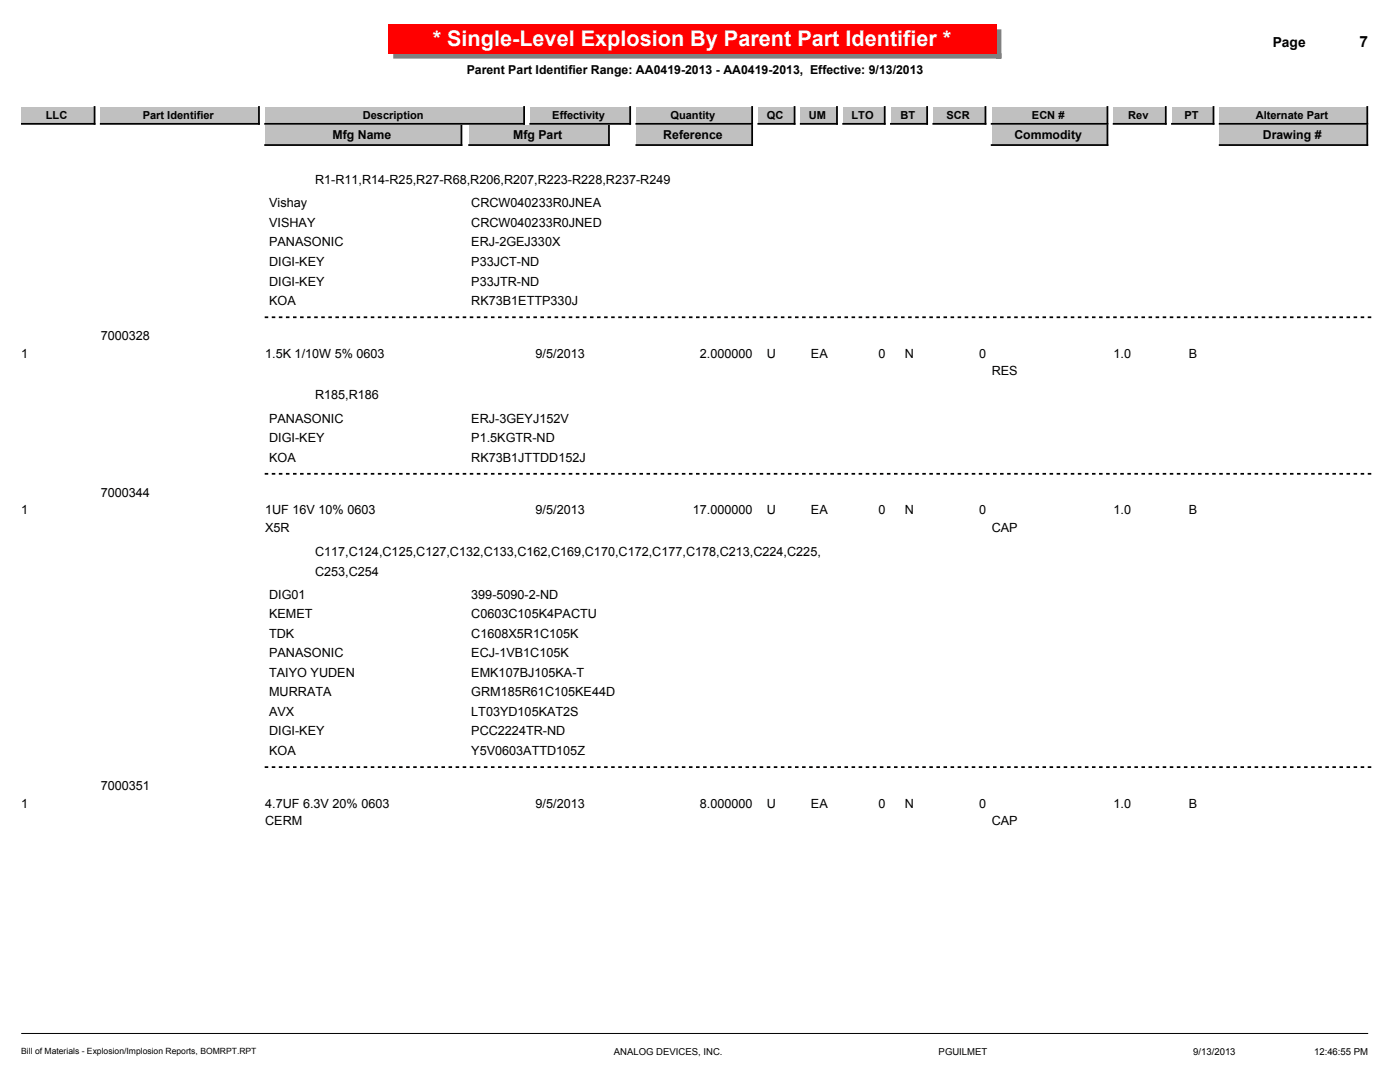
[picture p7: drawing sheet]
<svg xmlns="http://www.w3.org/2000/svg" width="279mm" height="216mm" viewBox="0 0 279 216" stroke-linecap="round" stroke-linejoin="round" font-family="sans-serif">
<defs><g id="words">
<text font-size="4.3" fill="#fff" x="86.4" y="9.3">* Single-Level Explosion By Parent Part Identifier *</text>
<text font-size="3.1" x="271.3" y="9.4">7</text>
<text font-size="2.8" x="254" y="9.4">Page</text>
<g font-size="2.5">
<text x="93.1" y="14.8">Parent Part Identifier Range: AA0419-2013 - AA0419-2013, Effective: 9/13/2013</text>
<text x="66.4" y="27.7">Mfg Name</text>
<text x="102.4" y="27.7">Mfg Part</text>
<text x="132.4" y="27.7">Reference</text>
<text x="202.4" y="27.7">Commodity</text>
<text x="252" y="27.7">Drawing #</text>
<text x="53.7" y="41.4">Vishay</text>
<text x="62.9" y="36.8">R1-R11,R14-R25,R27-R68,R206,R207,R223-R228,R237-R249</text>
<text x="94.1" y="41.4">CRCW040233R0JNEA</text>
<text x="53.7" y="45.3">VISHAY</text>
<text x="94.1" y="45.3">CRCW040233R0JNED</text>
<text x="53.7" y="49.2">PANASONIC</text>
<text x="53.7" y="53.1">DIGI-KEY</text>
<text x="94.1" y="49.2">ERJ-2GEJ330X</text>
<text x="94.1" y="53.1">P33JCT-ND</text>
<text x="53.7" y="57">DIGI-KEY</text>
<text x="94.1" y="57">P33JTR-ND</text>
<text x="53.7" y="60.9">KOA</text>
<text x="94.1" y="60.9">RK73B1ETTP330J</text>
<text x="4.2" y="71.4">1</text>
<text x="20.1" y="67.9">7000328</text>
<text x="52.9" y="71.4">1.5K 1/10W 5% 0603</text>
<text x="106.9" y="71.4">9/5/2013</text>
<text x="139.7" y="71.4">2.000000</text>
<text x="153.1" y="71.4">U</text>
<text x="161.8" y="71.4">EA</text>
<text x="175.3" y="71.4">0</text>
<text x="180.6" y="71.4">N</text>
<text x="195.4" y="71.4">0</text>
<text x="222.2" y="71.4">1.0</text>
<text x="237.3" y="71.4">B</text>
<text x="197.9" y="74.8">RES</text>
<text x="62.9" y="79.7">R185,R186</text>
<text x="53.7" y="84.3">PANASONIC</text>
<text x="53.7" y="88.2">DIGI-KEY</text>
<text x="94.1" y="84.3">ERJ-3GEYJ152V</text>
<text x="94.1" y="88.2">P1.5KGTR-ND</text>
<text x="53.7" y="92.1">KOA</text>
<text x="94.1" y="92.1">RK73B1JTTDD152J</text>
<text x="20.1" y="99.1">7000344</text>
<text x="4.2" y="102.7">1</text>
<text x="52.9" y="102.7">1UF 16V 10% 0603</text>
<text x="52.9" y="106.1">X5R</text>
<text x="106.9" y="102.7">9/5/2013</text>
<text x="138.3" y="102.7">17.000000</text>
<text x="153.1" y="102.7">U</text>
<text x="161.8" y="102.7">EA</text>
<text x="175.3" y="102.7">0</text>
<text x="180.6" y="102.7">N</text>
<text x="195.4" y="102.7">0</text>
<text x="197.9" y="106.1">CAP</text>
<text x="222.2" y="102.7">1.0</text>
<text x="237.3" y="102.7">B</text>
<text x="62.9" y="110.9">C117,C124,C125,C127,C132,C133,C162,C169,C170,C172,C177,C178,C213,C224,C225,</text>
<text x="53.7" y="119.5">DIG01</text>
<text x="62.9" y="114.8">C253,C254</text>
<text x="94.1" y="119.5">399-5090-2-ND</text>
<text x="53.7" y="123.3">KEMET</text>
<text x="94.1" y="123.3">C0603C105K4PACTU</text>
<text x="53.7" y="127.2">TDK</text>
<text x="53.7" y="131.1">PANASONIC</text>
<text x="94.1" y="127.2">C1608X5R1C105K</text>
<text x="94.1" y="131.1">ECJ-1VB1C105K</text>
<text x="53.7" y="135">TAIYO YUDEN</text>
<text x="94.1" y="135">EMK107BJ105KA-T</text>
<text x="53.7" y="138.9">MURRATA</text>
<text x="53.7" y="142.8">AVX</text>
<text x="94.1" y="138.9">GRM185R61C105KE44D</text>
<text x="94.1" y="142.8">LT03YD105KAT2S</text>
<text x="53.7" y="146.7">DIGI-KEY</text>
<text x="94.1" y="146.7">PCC2224TR-ND</text>
<text x="53.7" y="150.6">KOA</text>
<text x="94.1" y="150.6">Y5V0603ATTD105Z</text>
<text x="4.2" y="161.2">1</text>
<text x="20.1" y="157.6">7000351</text>
<text x="52.9" y="161.2">4.7UF 6.3V 20% 0603</text>
<text x="106.9" y="161.2">9/5/2013</text>
<text x="139.7" y="161.2">8.000000</text>
<text x="153.1" y="161.2">U</text>
<text x="161.8" y="161.2">EA</text>
<text x="175.3" y="161.2">0</text>
<text x="180.6" y="161.2">N</text>
<text x="195.4" y="161.2">0</text>
<text x="222.2" y="161.2">1.0</text>
<text x="237.3" y="161.2">B</text>
<text x="52.9" y="164.6">CERM</text>
<text x="197.9" y="164.6">CAP</text>
</g>
<g font-size="2.2">
<text x="9.2" y="23.7">LLC</text>
<text x="28.5" y="23.7">Part Identifier</text>
<text x="72.4" y="23.7">Description</text>
<text x="110.2" y="23.7">Effectivity</text>
<text x="133.8" y="23.7">Quantity</text>
<text x="153" y="23.7">QC</text>
<text x="161.4" y="23.7">UM</text>
<text x="170" y="23.7">LTO</text>
<text x="179.7" y="23.7">BT</text>
<text x="188.9" y="23.7">SCR</text>
<text x="206" y="23.7">ECN #</text>
<text x="225.2" y="23.7">Rev</text>
<text x="236.4" y="23.7">PT</text>
<text x="250.6" y="23.7">Alternate Part</text>
</g>
<g font-size="1.9">
<text x="122.5" y="210.6">ANALOG DEVICES, INC.</text>
<text x="187.3" y="210.6">PGUILMET</text>
<text x="238.1" y="210.6">9/13/2013</text>
<text x="262.3" y="210.6">12:46:55 PM</text>
</g>
<text font-size="1.7" x="4.2" y="210.4">Bill of Materials - Explosion/Implosion Reports, BOMRPT.RPT</text>
</g></defs>
<path d="M4.2 206.2h268.8" fill="none" stroke="#000" stroke-width=".2"/>
<path d="M198.8 5.9h1v5.8h-1zM78.5 10.6h121.3v1.1h-121.3z" fill="#808080"/>
<path d="M77.4 4.8h121.4v5.8h-121.4z" fill="#f00"/>
<path d="M168.3 21.3h8.3v3.4h-8.3z" fill="#c0c0c0"/>
<path d="M176.6 21.3v3.4h-8.3" fill="none" stroke="#000" stroke-width=".35"/>
<path d="M159.8 21.3h7.2v3.4h-7.2z" fill="#c0c0c0"/>
<path d="M167 21.3v3.4h-7.2" fill="none" stroke="#000" stroke-width=".35"/>
<path d="M151.3 21.3h7.3v3.4h-7.3z" fill="#c0c0c0"/>
<path d="M158.6 21.3v3.4h-7.3" fill="none" stroke="#000" stroke-width=".35"/>
<path d="M177.8 21.3h7.2v3.4h-7.2z" fill="#c0c0c0"/>
<path d="M185 21.3v3.4h-7.2" fill="none" stroke="#000" stroke-width=".35"/>
<path d="M4.2 21.3h14.7v3.4h-14.7z" fill="#c0c0c0"/>
<path d="M18.9 21.3v3.4h-14.7" fill="none" stroke="#000" stroke-width=".35"/>
<path d="M243.4 21.3h29.5v3.4h-29.5z" fill="#c0c0c0"/>
<path d="M272.9 21.3v3.4h-29.5" fill="none" stroke="#000" stroke-width=".35"/>
<path d="M233.9 21.3h8.3v3.4h-8.3z" fill="#c0c0c0"/>
<path d="M242.2 21.3v3.4h-8.3" fill="none" stroke="#000" stroke-width=".35"/>
<path d="M222.2 21.3h10.5v3.4h-10.5z" fill="#c0c0c0"/>
<path d="M232.7 21.3v3.4h-10.5" fill="none" stroke="#000" stroke-width=".35"/>
<path d="M197.9 21.3h23.1v3.4h-23.1z" fill="#c0c0c0"/>
<path d="M221 21.3v3.4h-23.1" fill="none" stroke="#000" stroke-width=".35"/>
<path d="M186.3 21.3h10.4v3.4h-10.4z" fill="#c0c0c0"/>
<path d="M196.7 21.3v3.4h-10.4" fill="none" stroke="#000" stroke-width=".35"/>
<path d="M105.8 21.3h20v3.4h-20z" fill="#c0c0c0"/>
<path d="M125.8 21.3v3.4h-20" fill="none" stroke="#000" stroke-width=".35"/>
<path d="M127 21.3h23.1v3.4h-23.1z" fill="#c0c0c0"/>
<path d="M150.1 21.3v3.4h-23.1" fill="none" stroke="#000" stroke-width=".35"/>
<path d="M20.1 21.3h31.6v3.4h-31.6z" fill="#c0c0c0"/>
<path d="M51.7 21.3v3.4h-31.6" fill="none" stroke="#000" stroke-width=".35"/>
<path d="M52.9 21.3h51.7v3.4h-51.7z" fill="#c0c0c0"/>
<path d="M104.6 21.3v3.4h-51.7" fill="none" stroke="#000" stroke-width=".35"/>
<path d="M243.4 25.1h29.5v3.8h-29.5z" fill="#c0c0c0"/>
<path d="M272.9 25.1v3.8h-29.5" fill="none" stroke="#000" stroke-width=".35"/>
<path d="M197.9 25.1h23.1v3.8h-23.1z" fill="#c0c0c0"/>
<path d="M221 25.1v3.8h-23.1" fill="none" stroke="#000" stroke-width=".35"/>
<path d="M93.6 25.1h27.9v3.8h-27.9z" fill="#c0c0c0"/>
<path d="M121.5 25.1v3.8h-27.9" fill="none" stroke="#000" stroke-width=".35"/>
<path d="M52.9 25.1h39.2v3.8h-39.2z" fill="#c0c0c0"/>
<path d="M92.1 25.1v3.8h-39.2" fill="none" stroke="#000" stroke-width=".35"/>
<path d="M127 25.1h23.1v3.8h-23.1z" fill="#c0c0c0"/>
<path d="M150.1 25.1v3.8h-23.1" fill="none" stroke="#000" stroke-width=".35"/>
<path d="M53 63.3h220.9M53 94.5h220.9M53 153.1h220.9" fill="none" stroke="#000" stroke-width=".35" stroke-dasharray=".4 1.1"/>
<use href="#words"/>
</svg>
